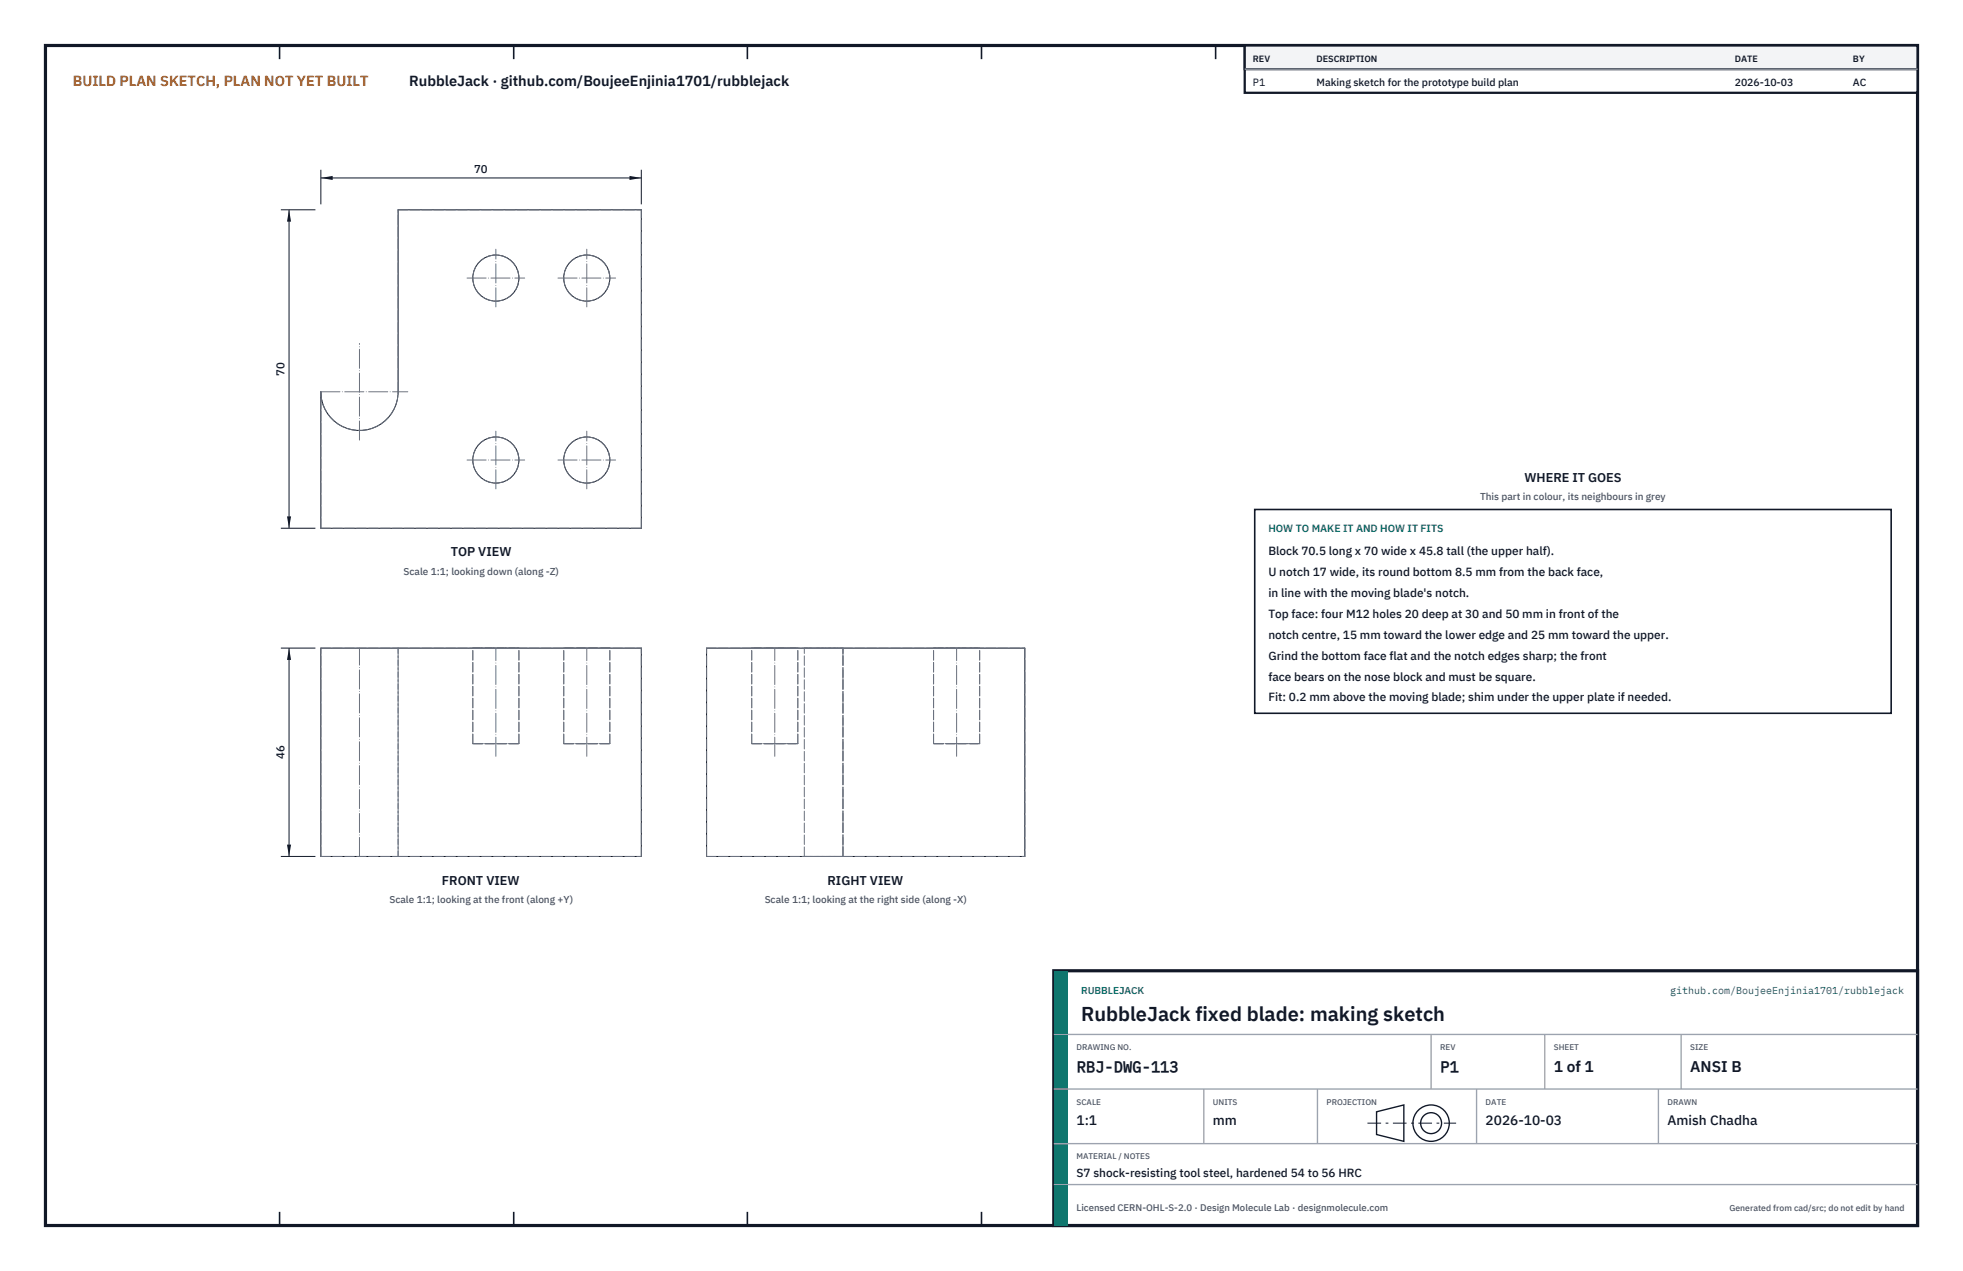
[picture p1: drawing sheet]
<svg xmlns="http://www.w3.org/2000/svg" width="432mm" height="279mm" viewBox="0 0 432 279" stroke-linecap="round" stroke-linejoin="round" font-family="sans-serif">
<defs><g id="words">
<text font-size="4.4" fill="#111827" x="237.8" y="224.4">RubbleJack fixed blade: making sketch</text>
<g font-size="3.4" fill="#111827">
<text x="236.8" y="235.6">RBJ-DWG-113</text>
<text x="316.8" y="235.6">P1</text>
<text x="341.8" y="235.6">1 of 1</text>
<text x="371.8" y="235.6">ANSI B</text>
</g>
<text font-size="3.2" fill="#b45309" x="16" y="19">BUILD PLAN SKETCH, PLAN NOT YET BUILT</text>
<text font-size="3.2" fill="#111827" x="90" y="19">RubbleJack · github.com/BoujeeEnjinia1701/rubblejack</text>
<g font-size="3" fill="#111827">
<text x="236.8" y="247.2">1:1</text>
<text x="266.8" y="247.2">mm</text>
<text x="326.8" y="247.2">2026-10-03</text>
<text x="366.8" y="247.2">Amish Chadha</text>
</g>
<g font-size="2.8" fill="#111827">
<text x="335.3" y="106">WHERE IT GOES</text>
<text x="99.1" y="122.3">TOP VIEW</text>
<text x="97.2" y="194.4">FRONT VIEW</text>
<text x="182" y="194.4">RIGHT VIEW</text>
</g>
<g font-size="2.6" fill="#111827">
<text x="279" y="122">Block 70.5 long x 70 wide x 45.8 tall (the upper half).</text>
<text x="279" y="126.6">U notch 17 wide, its round bottom 8.5 mm from the back face,</text>
<text x="279" y="131.2">in line with the moving blade's notch.</text>
<text x="279" y="135.8">Top face: four M12 holes 20 deep at 30 and 50 mm in front of the</text>
<text x="279" y="140.4">notch centre, 15 mm toward the lower edge and 25 mm toward the upper.</text>
<text x="279" y="145">Grind the bottom face flat and the notch edges sharp; the front</text>
<text x="279" y="149.6">face bears on the nose block and must be square.</text>
<text x="279" y="154.2">Fit: 0.2 mm above the moving blade; shim under the upper plate if needed.</text>
<text x="236.8" y="258.8">S7 shock-resisting tool steel, hardened 54 to 56 HRC</text>
</g>
<g font-size="2.5" fill="#111827">
<text x="104.3" y="38.1">70</text>
<text x="62.6" y="82.6" transform="rotate(-90 62.6 82.6)">70</text>
<text x="62.6" y="166.9" transform="rotate(-90 62.6 166.9)">46</text>
</g>
<g font-size="2.3" fill="#111827">
<text x="275.6" y="18.8">P1</text>
<text x="289.6" y="18.8">Making sketch for the prototype build plan</text>
<text x="381.6" y="18.8">2026-10-03</text>
<text x="407.6" y="18.8">AC</text>
</g>
<text font-size="2.3" fill="#0f766e" x="279" y="117">HOW TO MAKE IT AND HOW IT FITS</text>
<g font-size="2.2" fill="#4b5563">
<text x="325.6" y="110">This part in colour, its neighbours in grey</text>
<text x="88.7" y="126.3">Scale 1:1; looking down (along -Z)</text>
<text x="85.7" y="198.4">Scale 1:1; looking at the front (along +Y)</text>
<text x="168.2" y="198.4">Scale 1:1; looking at the right side (along -X)</text>
</g>
<g font-size="2.2" fill="#0f766e">
<text x="237.8" y="218.4">RUBBLEJACK</text>
<text x="367.4" y="218.4">github.com/BoujeeEnjinia1701/rubblejack</text>
</g>
<text font-size="2.1" fill="#4b5563" x="236.8" y="266.2">Licensed CERN-OHL-S-2.0 · Design Molecule Lab · designmolecule.com</text>
<g font-size="2" fill="#111827">
<text x="275.6" y="13.6">REV</text>
<text x="289.6" y="13.6">DESCRIPTION</text>
<text x="381.6" y="13.6">DATE</text>
<text x="407.6" y="13.6">BY</text>
</g>
<text font-size="1.9" fill="#4b5563" x="380.4" y="266.2">Generated from cad/src; do not edit by hand</text>
<g font-size="1.8" fill="#4b5563">
<text x="236.8" y="230.8">DRAWING NO.</text>
<text x="316.8" y="230.8">REV</text>
<text x="341.8" y="230.8">SHEET</text>
<text x="371.8" y="230.8">SIZE</text>
<text x="236.8" y="242.8">SCALE</text>
<text x="266.8" y="242.8">UNITS</text>
<text x="291.8" y="242.8">PROJECTION</text>
<text x="326.8" y="242.8">DATE</text>
<text x="366.8" y="242.8">DRAWN</text>
<text x="236.8" y="254.8">MATERIAL / NOTES</text>
</g>
</g></defs>
<path d="M10 10h411.8v259.4h-411.8z" fill="none" stroke="#111827" stroke-width=".7" stroke-linecap="butt"/>
<g fill="none" stroke="#111827" stroke-width=".35">
<path d="M61.5 10v3M113 10v3M164.4 10v3M215.9 10v3M267.4 10v3M318.9 10v3M370.3 10v3M61.5 266.4v3M113 266.4v3M164.4 266.4v3M215.9 266.4v3M267.4 266.4v3"/>
<path d="M318.9 266.4v3M370.3 266.4v3"/>
</g>
<g fill="none" stroke="#111727" stroke-width=".22">
<path d="M87.6 46.1h53.5v70h-70.5v-30a8.5 8.5 0 0 0 8.5 8.5 8.5 8.5 0 0 0 8.5-8.5zM70.6 142.5h70.5v45.8h-70.5zM155.4 142.5h70v45.8h-70z"/>
<circle cx="109.1" cy="61.1" r="5.1"/>
<circle cx="129.1" cy="61.1" r="5.1"/>
<circle cx="109.1" cy="101.1" r="5.1"/>
<circle cx="129.1" cy="101.1" r="5.1"/>
</g>
<g fill="none" stroke="#6a7180" stroke-width=".22" stroke-dasharray="2.1 .5">
<path d="M87.6 46.1h53.5M70.6 86.1a8.5 8.5 0 0 0 8.5 8.5 8.5 8.5 0 0 0 8.5-8.5M87.6 86.1v-40M70.6 116.1v-30M70.6 116.1h70.5M141.1 116.1v-70M70.6 142.5h17M87.6 142.5h53.5M87.6 142.5v45.8M104 142.5h10.1M114.1 142.5h-10.1M124 142.5h10.1"/>
<path d="M134.1 142.5h-10.1M155.4 142.5h30M165.4 142.5h5M170.4 142.5h5.1M175.5 142.5h-10.1M176.9 142.5h8.5M185.4 142.5h-8.5M185.4 142.5h40M205.4 142.5h5M210.4 142.5h5.1M215.5 142.5h-10.1M225.4 142.5v45.8"/>
<path d="M104 163.5h10.1M104 163.5v-21M114.1 163.5v-21M114.1 163.5h-10.1M124 163.5h10.1M124 163.5v-21M134.1 163.5v-21M134.1 163.5h-10.1M165.4 163.5h5M165.4 163.5v-21M170.4 163.5h5.1M175.5 163.5h-10.1"/>
<path d="M175.5 163.5v-21M205.4 163.5h5M205.4 163.5v-21M210.4 163.5h5.1M215.5 163.5h-10.1M215.5 163.5v-21M70.6 188.3v-45.8M70.6 188.3h17M87.6 188.3v-45.8M87.6 188.3h53.5M141.1 188.3v-45.8M155.4 188.3h30"/>
<path d="M155.4 188.3v-45.8M176.9 188.3h8.5M176.9 188.3v-45.8M185.4 188.3v-45.8M185.4 188.3h-8.5M185.4 188.3h40"/>
<circle cx="109.1" cy="61.1" r="5.1"/>
<circle cx="129.1" cy="61.1" r="5.1"/>
<circle cx="109.1" cy="101.1" r="5.1"/>
<circle cx="129.1" cy="101.1" r="5.1"/>
</g>
<g fill="none" stroke="#6a7180" stroke-width=".22" stroke-dasharray="4.2 .5 0 .5">
<path d="M102.7 61.1h12.7M109.1 67.5v-12.7M122.7 61.1h12.7M129.1 67.5v-12.7M70.6 86.1h19.1M79.1 96.7v-21.2M102.7 101.1h12.7M109.1 107.5v-12.7M122.7 101.1h12.7M129.1 107.5v-12.7M109.1 166.3v-23.8M129.1 166.3v-23.8"/>
<path d="M170.4 166.3v-23.8M210.4 166.3v-23.8M79.1 188.3v-45.8M185.4 188.3v-45.8"/>
</g>
<path d="M70.6 37.3v7.6M70.6 39.1h70.5M141.1 37.3v7.6" fill="none" stroke="#111827" stroke-width=".22"/>
<path d="M70.6 39.1l2.6-.4v.9zM138.5 38.7v.9l2.6-.5z" fill="#111827"/>
<path d="M61.8 46.1h7.6M63.6 46.1v70M61.8 116.1h7.6" fill="none" stroke="#111827" stroke-width=".22"/>
<path d="M63.6 46.1l-.5 2.6h.9zM63.1 113.5h.9l-.4 2.6z" fill="#111827"/>
<path d="M61.8 142.5h7.6M63.6 142.5v45.8M61.8 188.3h7.6" fill="none" stroke="#111827" stroke-width=".22"/>
<path d="M63.6 142.5l-.5 2.6h.9zM63.1 185.7h.9l-.4 2.6z" fill="#111827"/>
<path d="M276 112h140v44.8h-140z" fill="#fff" stroke="#111827" stroke-width=".35"/>
<path d="M273.8 10h148v10.4h-148z" fill="#fff" stroke="#111827" stroke-width=".5"/>
<path d="M273.8 10h148v5.2h-148z" fill="#f3f4f6" stroke="#111827" stroke-width=".5"/>
<path d="M273.8 15.2h148" fill="none" stroke="#9ca3af" stroke-width=".3"/>
<path d="M231.8 213.4h190v56h-190z" fill="#fff" stroke="#111827" stroke-width=".7" stroke-linecap="butt"/>
<path d="M231.8 213.4h3v56h-3z" fill="#0f766e"/>
<path d="M231.8 227.4h190M231.8 239.4h190M264.8 239.4v12M289.8 239.4v12M314.8 227.4v12M324.8 239.4v12M339.8 227.4v12M364.8 239.4v12M369.8 227.4v12M231.8 251.4h190M231.8 260.4h190" fill="none" stroke="#9ca3af" stroke-width=".3"/>
<g fill="none" stroke="#111827" stroke-width=".3">
<path d="M302.8 244.4l6-1.5v8l-6-1.5z"/>
<circle cx="314.8" cy="246.9" r="4"/>
<circle cx="314.8" cy="246.9" r="2.3"/>
</g>
<path d="M300.8 246.9h19.5" fill="none" stroke="#111827" stroke-width=".22" stroke-dasharray="3 1 .6 1" stroke-linecap="butt"/>
<use href="#words"/>
</svg>
